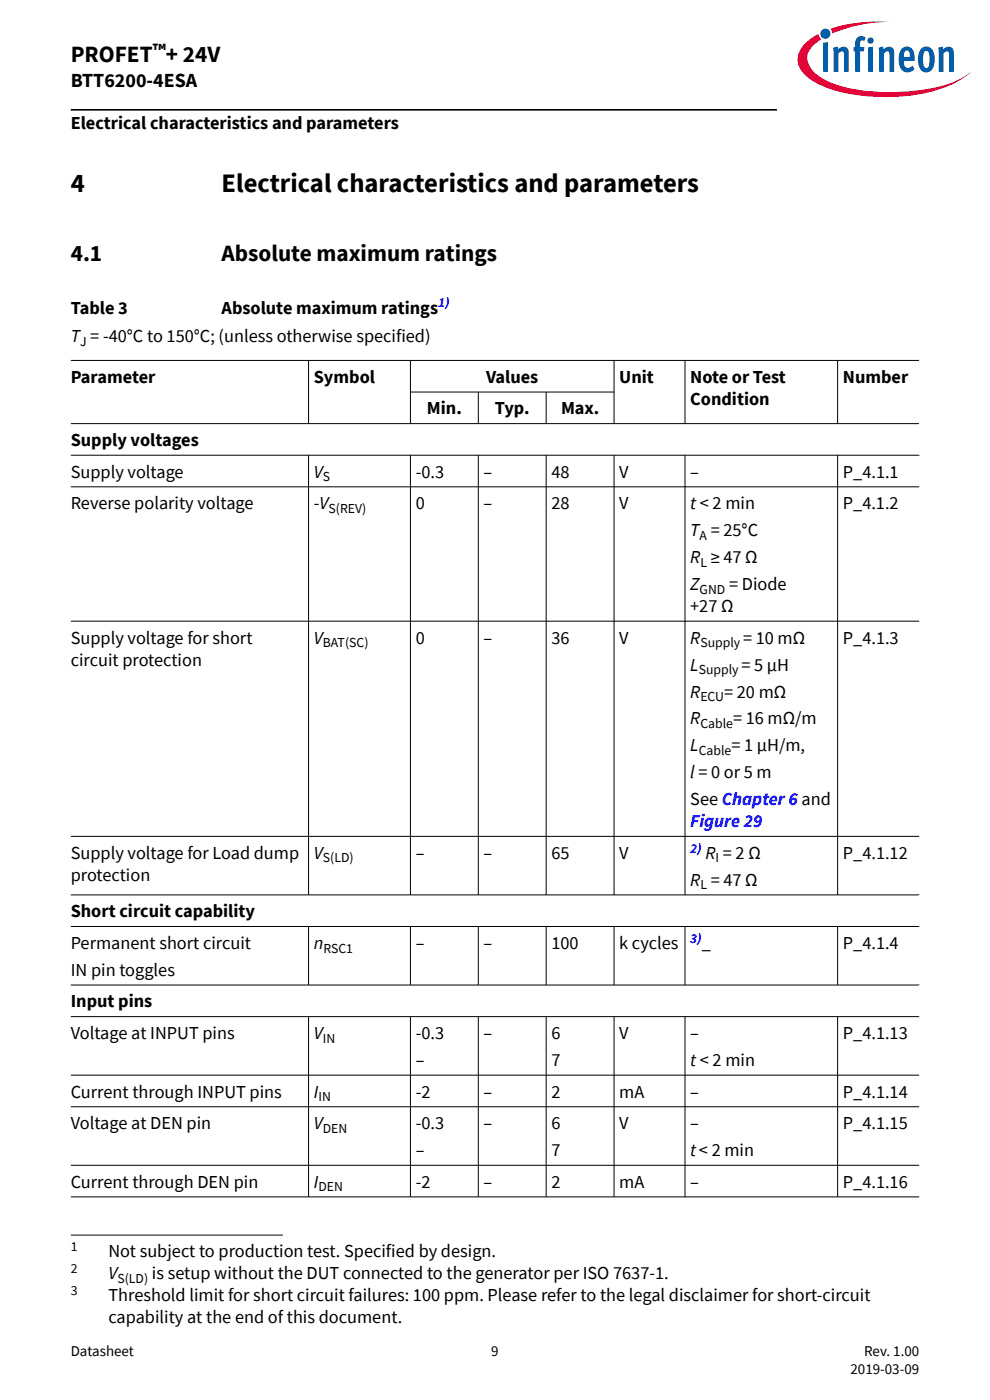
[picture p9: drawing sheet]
<svg xmlns="http://www.w3.org/2000/svg" width="210mm" height="297mm" viewBox="0 0 210 297" stroke-linecap="round" stroke-linejoin="round" font-family="sans-serif">
<defs><g id="words">
<g font-size="5.6">
<text x="15" y="40.8">4</text>
<text x="47" y="40.8">Electrical characteristics and parameters</text>
</g>
<g font-size="4.9">
<text x="15" y="13.2">PROFET + 24V</text>
<text x="15" y="55.4">4.1</text>
<text x="47" y="55.4">Absolute maximum ratings</text>
</g>
<text font-size="4.2" x="15" y="18.5">BTT6200-4ESA</text>
<text font-size="4.1" x="32.4" y="12">™</text>
<g font-size="3.9">
<text x="15" y="27.3">Electrical characteristics and parameters</text>
<text x="15" y="66.5">Table 3</text>
<text x="47" y="66.5">Absolute maximum ratings</text>
<text x="15" y="72.6">T = -40°C to 150°C; (unless otherwise specified)</text>
<text x="15" y="81.2">Parameter</text>
<text x="66.6" y="81.2">Symbol</text>
<text x="103.1" y="81.2">Values</text>
<text x="131.4" y="81.2">Unit</text>
<text x="146.4" y="81.2">Note or Test</text>
<text x="178.8" y="81.2">Number</text>
<text x="90.6" y="87.9">Min.</text>
<text x="104.9" y="87.9">Typ.</text>
<text x="119" y="87.9">Max.</text>
<text x="146.4" y="85.9">Condition</text>
<text x="15" y="94.6">Supply voltages</text>
<text x="15" y="101.3">Supply voltage</text>
<text x="66.6" y="101.3">V</text>
<text x="88.2" y="101.3">-0.3</text>
<text x="102.6" y="101.3">–</text>
<text x="117" y="101.3">48</text>
<text x="131.4" y="101.3">V</text>
<text x="146.4" y="101.3">–</text>
<text x="178.8" y="101.3">P_4.1.1</text>
<text x="15" y="108">Reverse polarity voltage</text>
<text x="66.6" y="108">-V</text>
<text x="88.2" y="108">0</text>
<text x="102.6" y="108">–</text>
<text x="117" y="108">28</text>
<text x="131.4" y="108">V</text>
<text x="146.4" y="108">t &lt; 2 min</text>
<text x="146.4" y="113.8">T = 25°C</text>
<text x="178.8" y="108">P_4.1.2</text>
<text x="146.4" y="119.5">R ≥ 47 Ω</text>
<text x="146.4" y="125.2">Z</text>
<text x="154.6" y="125.2">= Diode</text>
<text x="146.4" y="129.8">+27 Ω</text>
<text x="15" y="136.5">Supply voltage for short</text>
<text x="66.6" y="136.5">V</text>
<text x="88.2" y="136.5">0</text>
<text x="102.6" y="136.5">–</text>
<text x="117" y="136.5">36</text>
<text x="131.4" y="136.5">V</text>
<text x="146.4" y="136.5">R</text>
<text x="157.6" y="136.5">= 10 mΩ</text>
<text x="178.8" y="136.5">P_4.1.3</text>
<text x="15" y="141.2">circuit protection</text>
<text x="146.4" y="142.3">L</text>
<text x="157.3" y="142.3">= 5 µH</text>
<text x="146.4" y="148">R</text>
<text x="153.6" y="148">= 20 mΩ</text>
<text x="146.4" y="153.7">R</text>
<text x="155.5" y="153.7">= 16 mΩ/m</text>
<text x="146.4" y="159.4">L</text>
<text x="155.1" y="159.4">= 1 µH/m,</text>
<text x="146.4" y="165.1">l = 0 or 5 m</text>
<text x="146.4" y="170.8">See Chapter 6 and</text>
<text x="15" y="182.2">Supply voltage for Load dump</text>
<text x="66.6" y="182.2">V</text>
<text x="88.2" y="182.2">–</text>
<text x="102.6" y="182.2">–</text>
<text x="117" y="182.2">65</text>
<text x="131.4" y="182.2">V</text>
<text x="149.6" y="182.2">R = 2 Ω</text>
<text x="178.8" y="182.2">P_4.1.12</text>
<text x="15" y="186.8">protection</text>
<text x="146.4" y="187.9">R = 47 Ω</text>
<text x="15" y="194.6">Short circuit capability</text>
<text x="15" y="201.3">Permanent short circuit</text>
<text x="66.6" y="201.3">n</text>
<text x="88.2" y="201.3">–</text>
<text x="102.6" y="201.3">–</text>
<text x="117" y="201.3">100</text>
<text x="131.4" y="201.3">k cycles</text>
<text x="148.9" y="201.3">_</text>
<text x="178.8" y="201.3">P_4.1.4</text>
<text x="15" y="207">IN pin toggles</text>
<text x="15" y="213.7">Input pins</text>
<text x="15" y="220.4">Voltage at INPUT pins</text>
<text x="66.6" y="220.4">V</text>
<text x="88.2" y="220.4">-0.3</text>
<text x="102.6" y="220.4">–</text>
<text x="117" y="220.4">6</text>
<text x="131.4" y="220.4">V</text>
<text x="146.4" y="220.4">–</text>
<text x="178.8" y="220.4">P_4.1.13</text>
<text x="88.2" y="226.1">–</text>
<text x="117" y="226.1">7</text>
<text x="146.4" y="226.1">t &lt; 2 min</text>
<text x="15" y="232.8">Current through INPUT pins</text>
<text x="66.6" y="232.8">I</text>
<text x="88.2" y="232.8">-2</text>
<text x="102.6" y="232.8">–</text>
<text x="117" y="232.8">2</text>
<text x="131.4" y="232.8">mA</text>
<text x="146.4" y="232.8">–</text>
<text x="178.8" y="232.8">P_4.1.14</text>
<text x="15" y="239.6">Voltage at DEN pin</text>
<text x="66.6" y="239.6">V</text>
<text x="88.2" y="239.6">-0.3</text>
<text x="102.6" y="239.6">–</text>
<text x="117" y="239.6">6</text>
<text x="131.4" y="239.6">V</text>
<text x="146.4" y="239.6">–</text>
<text x="178.8" y="239.6">P_4.1.15</text>
<text x="88.2" y="245.3">–</text>
<text x="117" y="245.3">7</text>
<text x="146.4" y="245.3">t&lt; 2 min</text>
<text x="15" y="252">Current through DEN pin</text>
<text x="66.6" y="252">I</text>
<text x="88.2" y="252">-2</text>
<text x="102.6" y="252">–</text>
<text x="117" y="252">2</text>
<text x="131.4" y="252">mA</text>
<text x="146.4" y="252">–</text>
<text x="178.8" y="252">P_4.1.16</text>
<text x="23" y="266.7">Not subject to production test. Specified by design.</text>
<text x="23" y="276">Threshold limit for short circuit failures: 100 ppm. Please refer to the legal disclaimer for short-circuit</text>
<text x="23" y="271.3">V</text>
<text x="32.2" y="271.3">is setup without the DUT connected to the generator per ISO 7637-1.</text>
<text x="23" y="280.6">capability at the end of this document.</text>
</g>
<text font-size="3.9" fill="#00f" x="146.4" y="175.5">Figure 29</text>
<g font-size="3.2">
<text x="15" y="287.7">Datasheet</text>
<text x="104.2" y="287.7">9</text>
<text x="183.3" y="287.7">Rev. 1.00</text>
<text x="180.4" y="291.5">2019-03-09</text>
</g>
<g font-size="2.9" fill="#00f">
<text x="92.9" y="65.2">1)</text>
<text x="146.4" y="180.9">2)</text>
<text x="146.4" y="200">3)</text>
</g>
<g font-size="2.9">
<text x="17" y="73.4">J</text>
<text x="68.5" y="102.1">S</text>
<text x="69.7" y="108.8">S(REV)</text>
<text x="148.4" y="114.5">A</text>
<text x="148.4" y="126">GND</text>
<text x="148.6" y="120.2">L</text>
<text x="68.5" y="137.3">BAT(SC)</text>
<text x="148.6" y="137.3">Supply</text>
<text x="148.2" y="143">Supply</text>
<text x="148.6" y="148.7">ECU</text>
<text x="148.6" y="154.5">Cable</text>
<text x="148.2" y="160.2">Cable</text>
<text x="68.5" y="183">S(LD)</text>
<text x="151.8" y="183">I</text>
<text x="148.6" y="188.7">L</text>
<text x="68.6" y="202.1">RSC1</text>
<text x="68.5" y="221.2">IN</text>
<text x="67.5" y="233.6">IN</text>
<text x="68.5" y="240.3">DEN</text>
<text x="67.5" y="252.7">DEN</text>
<text x="15" y="265.4">1</text>
<text x="15" y="274.7">3</text>
<text x="15" y="270">2</text>
<text x="24.9" y="272.1">S(LD)</text>
</g>
</g></defs>
<path d="M15 60.7h180M195 76.4v20.2M195 189.8v6.8M195 208.9v6.8" fill="none" stroke="#fff" stroke-width=".21"/>
<g fill="none" stroke="#000" stroke-width=".21">
<path d="M15 76.5h180.1M65.5 76.4v13.5M87.1 76.4v13.5M130.3 76.4v13.5M145.3 76.4v13.5M177.7 76.4v13.5M15 89.9h179.9M15 96.6h180.1M65.5 96.6v93.3M87.1 96.6v93.3M87.1 83.2h43.2M101.5 83.2v6.7"/>
<path d="M101.5 96.6v93.3M115.9 83.2v6.7M115.9 96.6v93.3M130.3 96.6v93.3M145.3 96.6v93.3M177.7 96.6v93.3M15 103.3h180M15 131.8h180M15 177.4h180M15 189.8h180.1M15 196.5h180.1M65.5 196.5v12.5"/>
<path d="M87.1 196.5v12.5M101.5 196.5v12.5M115.9 196.5v12.5M130.3 196.5v12.5M145.3 196.5v12.5M177.7 196.5v12.5M15 209h180.1M15 215.7h180.1M65.5 215.7v38.3M87.1 215.7v38.3M101.5 215.7v38.3M115.9 215.7v38.3"/>
<path d="M130.3 215.7v38.3M145.3 215.7v38.3M177.7 215.7v38.3M15 228.1h180M15 234.8h180M15 247.2h180M15 253.9h180M15 262h45"/>
</g>
<path d="M170.6 9.4a4.3 4.3 0 0 0 .2 6.5 20.6 20.6 0 0 0 11.4 4.3 36.7 36.7 0 0 0 20-2.4l1-.5a7.5 7.5 0 0 0 2.6-2 18.5 18.5 0 0 1-9 3.6 44.8 44.8 0 0 1-19.2-.9 10.3 10.3 0 0 1-5.8-3.8 3.5 3.5 0 0 1 1.1-4.9l1.3-1-.4-.5-.2-.6a11 11 0 0 0-3 2.2zM176.1 6.1l.4 1a31.9 31.9 0 0 1 12.3-2.5 31.5 31.5 0 0 0-12.7 1.5z" fill-rule="evenodd" fill="#e30034"/>
<path d="M199 10.1l.1 5.1h1v-3.8a.76 .76 0 0 1 1.1-.4l.1 4.2h1v-4a1.2 1.2 0 0 0-.8-1.3 1.2 1.2 0 0 0-1.4 .6l-.2-.6zM196.1 10.9l.4-.1a1.38 1.38 0 0 1 .7 1.8v.4a1.29 1.29 0 0 1-.7 1.4 1.48 1.48 0 0 1-.7-1.8v-.9zM195.6 10.2a4 4 0 0 0-.1 4.8 1.66 1.66 0 0 0 2.7-1.3l.1-.5a2.89 2.89 0 0 0-1.4-3.3l-.9 .1zM191.9 10.9a.65 .65 0 0 1 .9 0 .65 .65 0 0 1 .2 .8v.4h-1.3zM191.4 10.3a3.9 3.9 0 0 0 .2 4.8 1.87 1.87 0 0 0 2.4-.4l-.4-.8a1.04 1.04 0 0 1-1.4 .4 1.04 1.04 0 0 1-.5-1.3l2.3-.1a2.63 2.63 0 0 0-1.3-3 1.49 1.49 0 0 0-1.3 .4zM186.3 10.1l.2 5.1h1v-3.8a.76 .76 0 0 1 1.1-.4l.1 4.2h1v-4a1.2 1.2 0 0 0-.8-1.3 1.2 1.2 0 0 0-1.5 .6l-.1-.6zM184 8.6a.67 .67 0 0 0 1.3 0 .67 .67 0 0 0-1.3 0zM184.2 10v5.2h1v-5.3zM181.9 7.9a2.44 2.44 0 0 0-.5 2.1h-.3v.9h.3v4.3h1v-4.3h.8l.2-.9h-1l.1-1.1a.5 .5 0 0 1 .8-.2l.3-.8-.2-.1-.7-.1zM176.7 10.1l.1 5.1h1v-3.8a.76 .76 0 0 1 1.1-.4l.1 4.2h1v-4a1.2 1.2 0 0 0-.8-1.3 1.2 1.2 0 0 0-1.4 .6l-.1-.6zM174.6 9.1v6.1h1v-6.3zM174 7.2a1.1 1.1 0 0 0 2.2 0 1.1 1.1 0 0 0-2.2 0z" fill-rule="evenodd" fill="#005da9"/>
<path d="M15 23.3h149.8" fill="none" stroke="#000" stroke-width=".35"/>
<use href="#words"/>
</svg>
